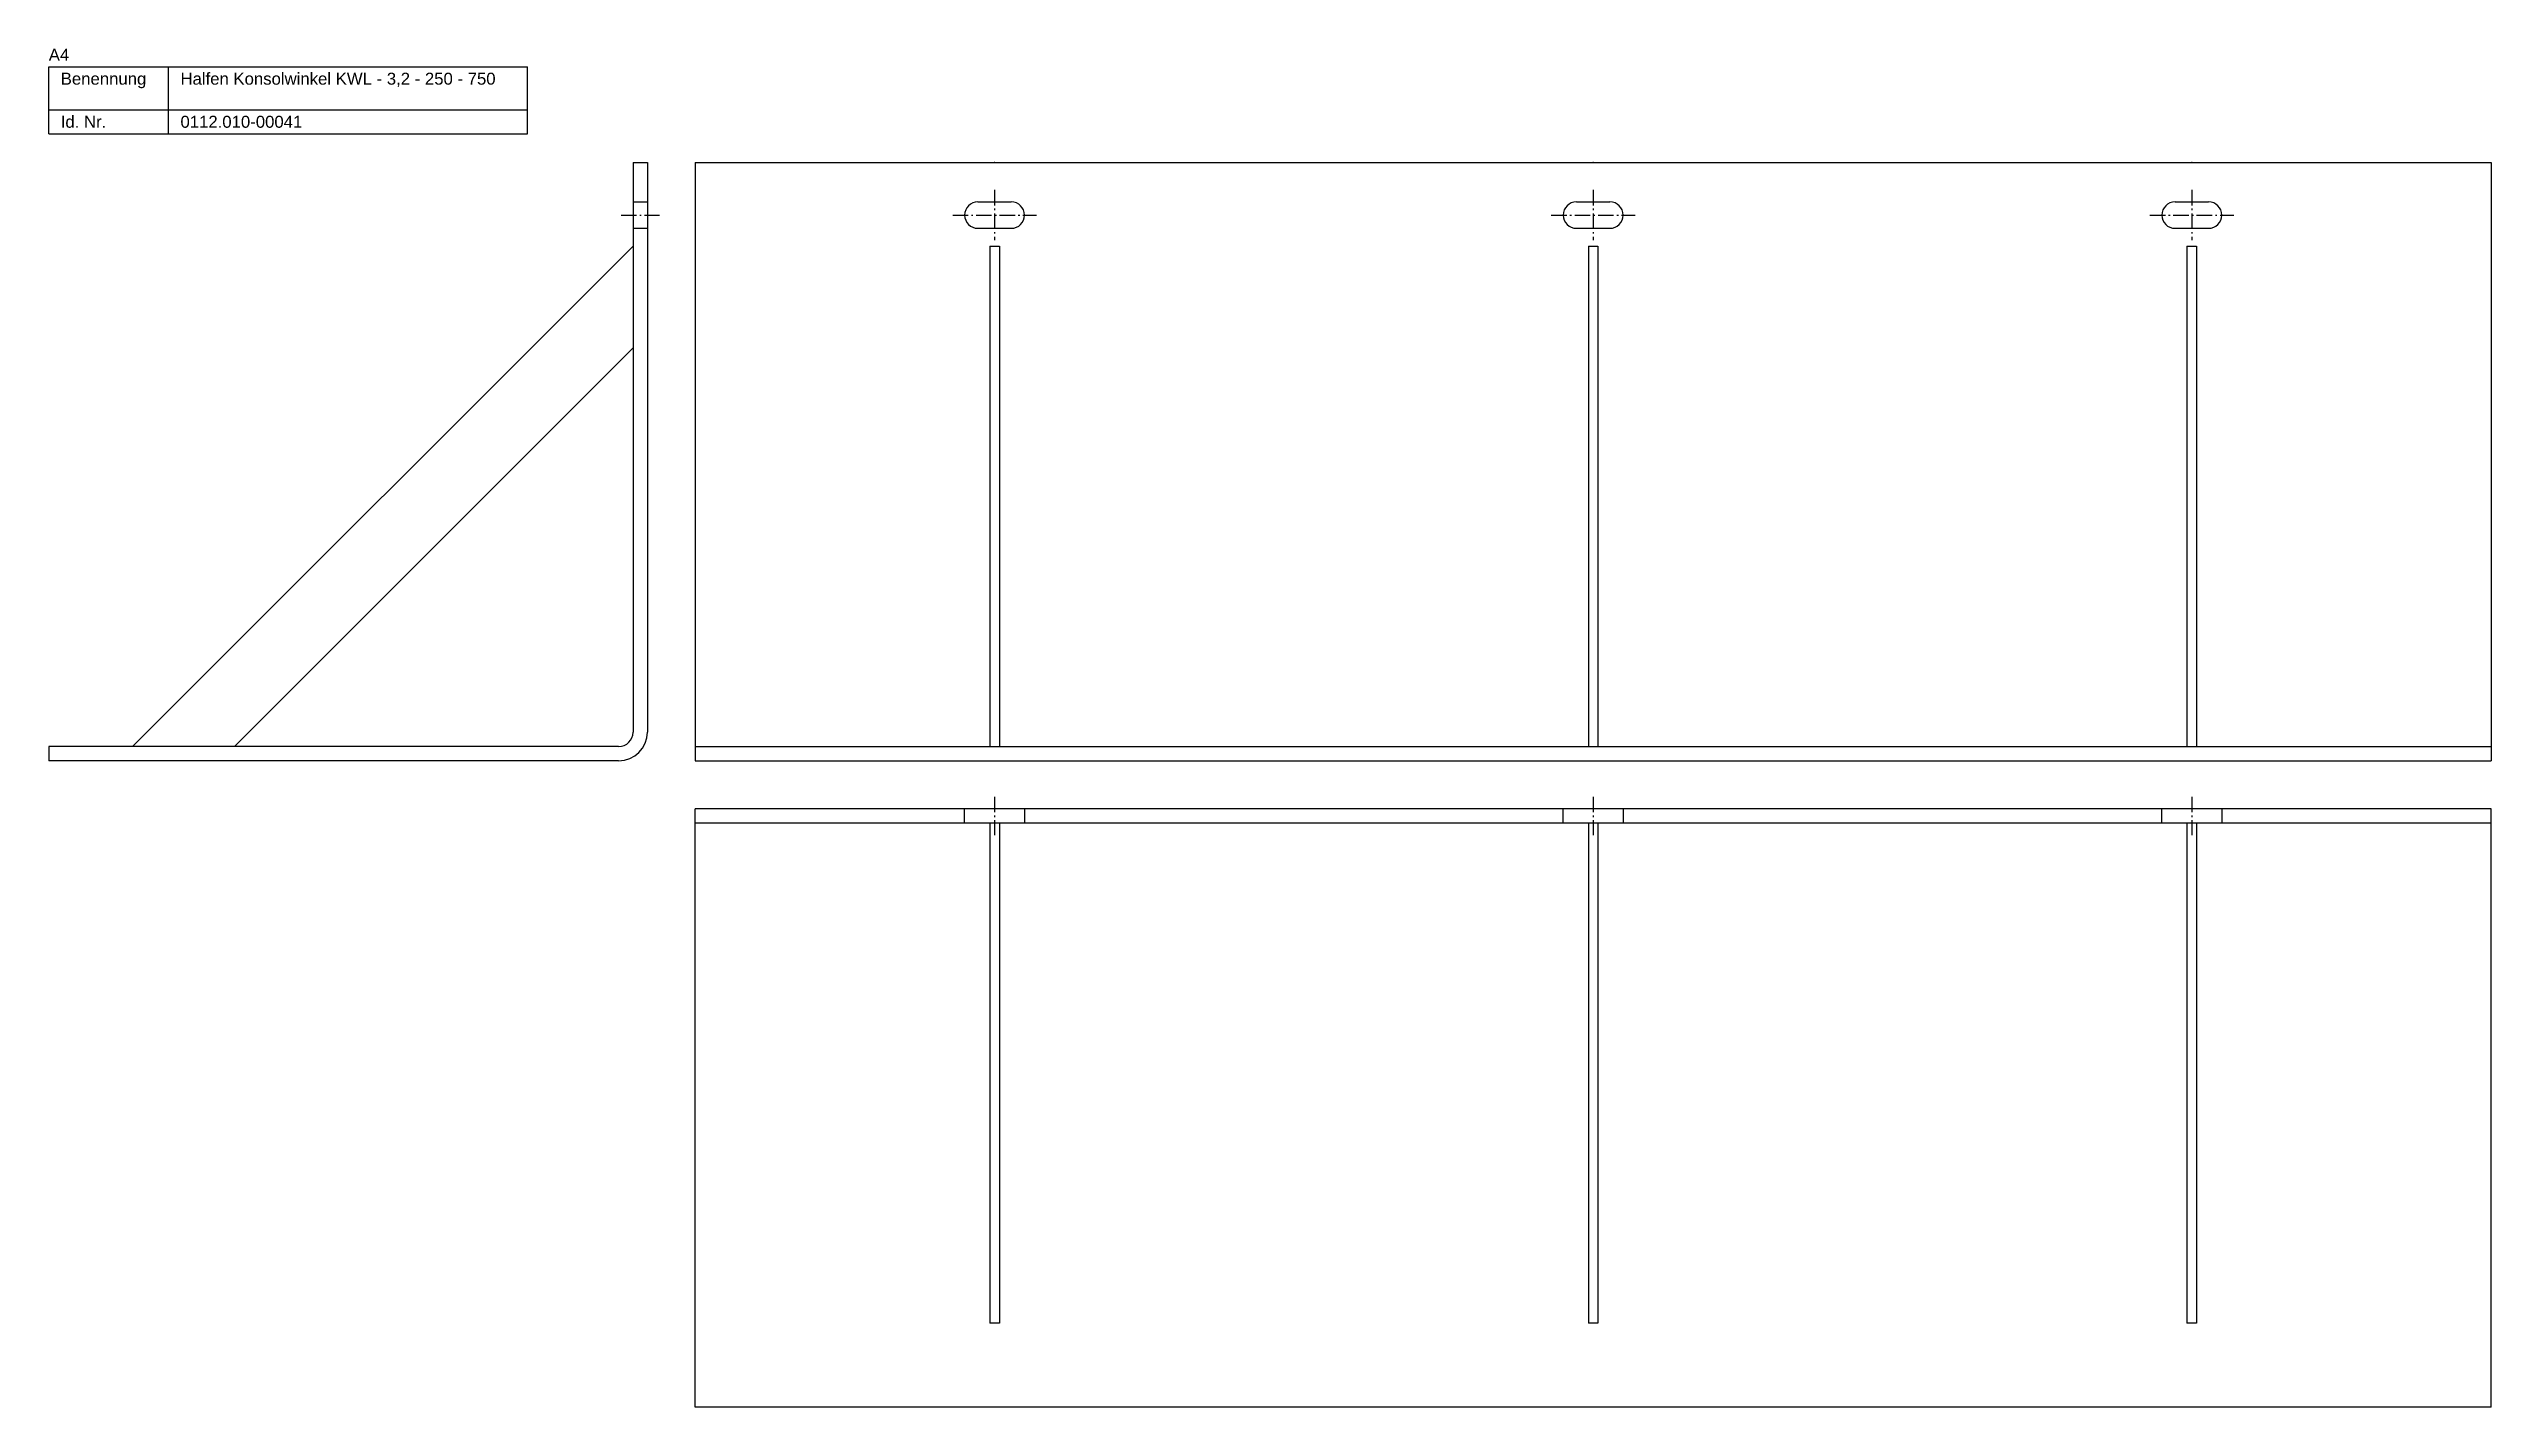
# Model space of a CAD drawing. Header units: millimetres. Extents: x 3683 to 6843, y -2519 to 868.
# Drawn here: x 4503 to 5523, y -2519 to -1952 of the extents above; entities that cross this region are included whole.
import ezdxf

# ---------------------------------------------------------------- set-up
doc = ezdxf.new("R2010")
doc.units = ezdxf.units.MM
doc.linetypes.add('MITTELLINIE', pattern=[0.977, 0.65, -0.13, 0.067, -0.13])
doc.linetypes.add('VERDECKT', pattern=[9.525, 6.35, -3.175])
doc.layers.add('HALFEN-KONSOLANKER', color=2, linetype='CONTINUOUS')
doc.styles.add('ARIAL50', font='ARIAL.TTF', dxfattribs={"height": 5})

msp = doc.modelspace()

# ---------------------------------------------------------------- linework, layer by layer
at = {"layer": 'HALFEN-KONSOLANKER'}
for p, q in [((4503.1, -1959.2), (4703.1, -1959.2)), ((4503.1, -1987.2), (4503.1, -1959.2)), ((4553.1, -1987.2), (4553.1, -1959.2)), ((4703.1, -1987.2), (4703.1, -1959.2)), ((4503.1, -1977.2), (4703.1, -1977.2)), ((4503.1, -1987.2), (4703.1, -1987.2)), ((4747.1, -1999.2), (4747.1, -2237.2)), ((4747.1, -1999.2), (4753.1, -1999.2)), ((4753.1, -1999.2), (4753.1, -2237.2)), ((4773.1, -1999.2), (5523.1, -1999.2)), ((4773.1, -1999.2), (4773.1, -2249.2)), ((5523.1, -1999.2), (5523.1, -2249.2)), ((4891.1, -2015.7), (4905.1, -2015.7)), ((5141.1, -2015.7), (5155.1, -2015.7)), ((5391.1, -2015.7), (5405.1, -2015.7)), ((4891.1, -2026.7), (4905.1, -2026.7)), ((5141.1, -2026.7), (5155.1, -2026.7)), ((5391.1, -2026.7), (5405.1, -2026.7)), ((4747.1, -2034.2), (4538.1, -2243.2)), ((4896.1, -2034.2), (4896.1, -2243.2)), ((4896.1, -2034.2), (4900.1, -2034.2)), ((4900.1, -2034.2), (4900.1, -2243.2)), ((5146.1, -2034.2), (5146.1, -2243.2)), ((5146.1, -2034.2), (5150.1, -2034.2)), ((5150.1, -2034.2), (5150.1, -2243.2)), ((5396.1, -2034.2), (5396.1, -2243.2)), ((5396.1, -2034.2), (5400.1, -2034.2)), ((5400.1, -2034.2), (5400.1, -2243.2)), ((4747.1, -2076.7), (4580.6, -2243.2)), ((4741.1, -2243.2), (4503.1, -2243.2)), ((4503.1, -2243.2), (4503.1, -2249.2)), ((4773.1, -2243.2), (5523.1, -2243.2)), ((4741.1, -2249.2), (4503.1, -2249.2)), ((4773.1, -2249.2), (5523.1, -2249.2)), ((5523.1, -2269.2), (4773.1, -2269.2)), ((4773.1, -2519.2), (4773.1, -2269.2)), ((5523.1, -2519.2), (5523.1, -2269.2)), ((5523.1, -2275.2), (4773.1, -2275.2)), ((4896.1, -2275.2), (4896.1, -2484.2)), ((4900.1, -2275.2), (4900.1, -2484.2)), ((5146.1, -2275.2), (5146.1, -2484.2)), ((5150.1, -2275.2), (5150.1, -2484.2)), ((5396.1, -2275.2), (5396.1, -2484.2)), ((5400.1, -2275.2), (5400.1, -2484.2)), ((4900.1, -2484.2), (4896.1, -2484.2)), ((5150.1, -2484.2), (5146.1, -2484.2)), ((5400.1, -2484.2), (5396.1, -2484.2)), ((5523.1, -2519.2), (4773.1, -2519.2))]:
    msp.add_line(p, q, dxfattribs=at)
at = {"layer": 'HALFEN-KONSOLANKER', "color": 1, "linetype": 'VERDECKT'}
for p, q in [((4747.1, -2015.7), (4753.1, -2015.7)), ((4747.1, -2026.7), (4753.1, -2026.7)), ((4885.6, -2275.2), (4885.6, -2269.2)), ((4910.6, -2269.2), (4910.6, -2275.2)), ((5135.6, -2275.2), (5135.6, -2269.2)), ((5160.6, -2269.2), (5160.6, -2275.2)), ((5385.6, -2275.2), (5385.6, -2269.2)), ((5410.6, -2269.2), (5410.6, -2275.2))]:
    msp.add_line(p, q, dxfattribs=at)
at = {"layer": 'HALFEN-KONSOLANKER', "color": 1, "linetype": 'MITTELLINIE', "ltscale": 10}
for p, q in [((4898.1, -2010.7), (4898.1, -2031.7)), ((5148.1, -2010.7), (5148.1, -2031.7)), ((5398.1, -2010.7), (5398.1, -2031.7)), ((4742.1, -2021.2), (4758.1, -2021.2)), ((4880.6, -2021.2), (4915.6, -2021.2)), ((5130.6, -2021.2), (5165.6, -2021.2)), ((5380.6, -2021.2), (5415.6, -2021.2)), ((4898.1, -2264.2), (4898.1, -2280.2)), ((5148.1, -2264.2), (5148.1, -2280.2)), ((5398.1, -2264.2), (5398.1, -2280.2))]:
    msp.add_line(p, q, dxfattribs=at)
at = {"layer": 'HALFEN-KONSOLANKER'}
for centre, radius, start, end in [((4891.1, -2021.2), 5.5, 90, 270), ((4905.1, -2021.2), 5.5, 270, 90), ((5141.1, -2021.2), 5.5, 90, 270), ((5155.1, -2021.2), 5.5, 270, 90), ((5391.1, -2021.2), 5.5, 90, 270), ((5405.1, -2021.2), 5.5, 270, 90), ((4741.1, -2237.2), 6, 270, 0), ((4741.1, -2237.2), 12, 270, 0)]:
    msp.add_arc(centre, radius, start, end, dxfattribs=at)
for p in [(4898.1, -1999.2), (4898.1, -1999.2), (5148.1, -1999.2), (5148.1, -1999.2), (5398.1, -1999.2), (5398.1, -1999.2)]:
    msp.add_point(p, dxfattribs=at)

# ---------------------------------------------------------------- texts
at = {"layer": 'HALFEN-KONSOLANKER', "style": 'ARIAL50'}
for s, p in [('A4', (4503.1, -1956.7)), ('Benennung', (4508.1, -1966.7)), ('Halfen Konsolwinkel KWL - 3,2 - 250 - 750', (4558.1, -1966.7)), ('Id. Nr.', (4508.1, -1984.7)), ('0112.010-00041', (4558.1, -1984.7))]:
    msp.add_text(s, height=5, dxfattribs=at).set_placement(p)

doc.saveas('drawing.dxf')
